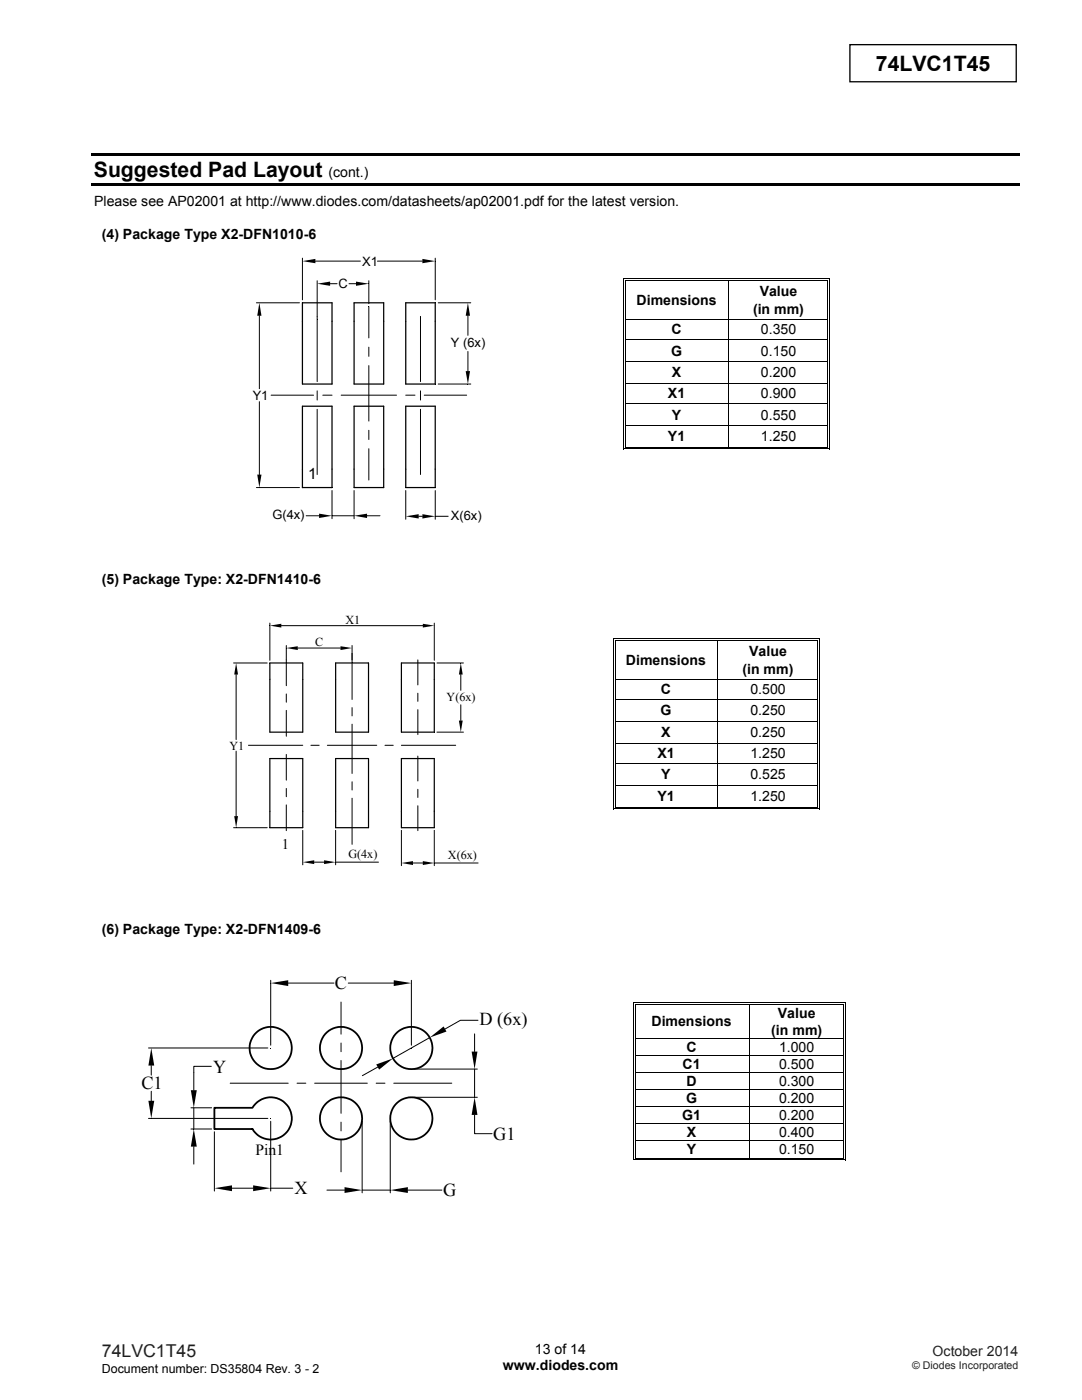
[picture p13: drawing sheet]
<svg xmlns="http://www.w3.org/2000/svg" width="216mm" height="279mm" viewBox="0 0 216 279" stroke-linecap="round" stroke-linejoin="round" font-family="sans-serif">
<defs><g id="words">
<g font-size="4.2">
<text x="174.8" y="14.3">74LVC1T45</text>
<text x="18.7" y="35.3">Suggested Pad Layout</text>
</g>
<g font-size="3.6">
<text x="66.8" y="197.4">C</text>
<text x="95.7" y="204.5">D (6x)</text>
<text x="42.5" y="214.1">Y</text>
<text x="28.2" y="217.4">C1</text>
<text x="98.4" y="227.5">G1</text>
<text x="58.7" y="238.4">X</text>
<text x="88.4" y="238.7">G</text>
</g>
<text font-size="3.5" fill="#231f20" x="20.3" y="270.9">74LVC1T45</text>
<g font-size="3.1">
<text x="61.5" y="95.5">1</text>
<text x="51" y="230.5">Pin1</text>
</g>
<text font-size="2.9" x="56.3" y="169.5">1</text>
<g font-size="2.8">
<text x="65.6" y="35.3">(cont.)</text>
<text x="18.8" y="41.1">Please see AP02001 at http://www.diodes.com/datasheets/ap02001.pdf for the latest version.</text>
<text x="20.3" y="47.6">(4) Package Type X2-DFN1010-6</text>
<text x="151.6" y="59">Value</text>
<text x="127" y="60.8">Dimensions</text>
<text x="150.3" y="62.6">(in mm)</text>
<text x="133.9" y="71">G</text>
<text x="134" y="66.7">C</text>
<text x="151.8" y="66.7">0.350</text>
<text x="151.8" y="71">0.150</text>
<text x="134.1" y="75.3">X</text>
<text x="151.8" y="75.3">0.200</text>
<text x="133.3" y="79.5">X1</text>
<text x="134.1" y="83.7">Y</text>
<text x="151.8" y="83.7">0.550</text>
<text x="151.8" y="79.5">0.900</text>
<text x="133.3" y="88.1">Y1</text>
<text x="151.8" y="88.1">1.250</text>
<text x="20.3" y="116.6">(5) Package Type: X2-DFN1410-6</text>
<text x="149.5" y="130.9">Value</text>
<text x="124.9" y="132.6">Dimensions</text>
<text x="148.2" y="134.4">(in mm)</text>
<text x="131.8" y="142.8">G</text>
<text x="131.9" y="138.6">C</text>
<text x="149.7" y="138.6">0.500</text>
<text x="149.7" y="142.8">0.250</text>
<text x="132" y="147.1">X</text>
<text x="149.7" y="147.1">0.250</text>
<text x="131.2" y="151.3">X1</text>
<text x="132" y="155.6">Y</text>
<text x="149.7" y="155.6">0.525</text>
<text x="149.7" y="151.3">1.250</text>
<text x="131.2" y="159.9">Y1</text>
<text x="149.7" y="159.9">1.250</text>
<text x="20.3" y="186.4">(6) Package Type: X2-DFN1409-6</text>
<text x="155.2" y="203.2">Value</text>
<text x="130" y="204.8">Dimensions</text>
<text x="137" y="209.9">C</text>
<text x="153.9" y="206.5">(in mm)</text>
<text x="155.4" y="209.9">1.000</text>
<text x="136.2" y="213.3">C1</text>
<text x="155.4" y="213.3">0.500</text>
<text x="136.9" y="220.1">G</text>
<text x="137" y="216.7">D</text>
<text x="155.4" y="216.7">0.300</text>
<text x="155.4" y="220.1">0.200</text>
<text x="136.1" y="223.6">G1</text>
<text x="137.1" y="227">X</text>
<text x="155.4" y="227">0.400</text>
<text x="155.4" y="223.6">0.200</text>
<text x="137.1" y="230.4">Y</text>
<text x="155.4" y="230.4">0.150</text>
<text x="100.3" y="273.5">www.diodes.com</text>
<text x="106.7" y="270.2">13 of 14</text>
</g>
<text font-size="2.8" fill="#231f20" x="186.1" y="270.6">October 2014</text>
<g font-size="2.6">
<text x="72.3" y="53">X1</text>
<text x="67.5" y="57.6">C</text>
<text x="90" y="69.2">Y (6x)</text>
<text x="50.4" y="79.8">Y1</text>
<text x="54.4" y="103.6">G(4x)</text>
<text x="90" y="103.7">X(6x)</text>
</g>
<text font-size="2.5" x="20.3" y="274">Document number: DS35804 Rev. 3 - 2</text>
<g font-size="2.4">
<text x="68.9" y="124.5">X1</text>
<text x="62.9" y="129">C</text>
<text x="89.1" y="139.8">Y(6x)</text>
<text x="45.8" y="149.6">Y1</text>
<text x="69.5" y="171.2">G(4x)</text>
<text x="89.4" y="171.4">X(6x)</text>
</g>
<text font-size="2.1" fill="#231f20" x="182" y="273.2">© Diodes Incorporated</text>
</g></defs>
<path d="M169.6 8.9h33.2v7.4h-33.2z" fill="none" stroke="#000" stroke-width=".26"/>
<g fill="#000">
<path d="M18.2 30.5h185.2v.5h-185.2zM18.2 36.6h185.2v.5h-185.2zM124.4 55.5h.2v.6h-.2zM124.4 55.5h.5v.2h-.5zM124.8 55.9h.1v.2h-.1zM124.8 55.9h.1v.1h-.1zM145.3 56l.2 .1zM145.3 55.5h.5v.2h-.5zM145.3 55.9h.5v.1h-.5zM165.1 55.5h.5v.2h-.5zM165.1 55.9h.2v.2h-.2zM165.1 55.9h.2v.1h-.2z"/>
<path d="M165.5 55.5h.1v.6h-.1zM124.4 63.6h.2v.2h-.2zM124.4 67.8h.2v.1h-.2zM124.4 72.1h.2v.1h-.2zM124.4 76.4h.2v.2h-.2zM124.8 63.6h.1v.2h-.1zM124.8 67.8h.1v.1h-.1zM124.8 72.1h.1v.1h-.1zM124.8 76.4h.1v.2h-.1zM165.1 63.6h.2v.2h-.2zM165.1 67.8h.2v.1h-.2zM165.1 72.1h.2v.1h-.2z"/>
<path d="M165.1 76.4h.2v.2h-.2zM165.5 63.6h.1v.2h-.1zM165.5 67.8h.1v.1h-.1zM165.5 72.1h.1v.1h-.1zM165.5 76.4h.1v.2h-.1zM124.4 80.5h.2v.2h-.2zM124.4 84.8h.2v.2h-.2zM124.4 89.5h.5v.2h-.5zM124.8 80.5h.1v.2h-.1zM124.8 84.8h.1v.2h-.1zM124.8 89.2h.1v.1h-.1zM145.3 89.2h.5v.1h-.5z"/>
<path d="M165.1 80.5h.2v.2h-.2zM165.1 84.8h.2v.2h-.2zM165.1 89.5h.5v.2h-.5zM165.1 89.2h.2v.1h-.2zM165.5 80.5h.1v.2h-.1zM165.5 84.8h.1v.2h-.1zM165.5 89.2h.1v.5h-.1zM122.3 127.4h.2v.5h-.2zM122.3 127.4h.5v.2h-.5zM122.3 135.4h.2v.2h-.2zM122.3 139.6h.2v.1h-.2zM122.6 127.7h.2v.2h-.2z"/>
<path d="M122.6 135.4h.2v.2h-.2zM122.6 139.6h.2v.1h-.2zM143.2 127.9h.1zM143.2 127.4h.5v.2h-.5zM143.2 127.7h.5v.2h-.5zM163 127.4h.5v.2h-.5zM163 127.7h.2v.2h-.2zM163 135.4h.2v.2h-.2zM163 139.6h.2v.1h-.2zM163.3 127.4h.2v.5h-.2zM163.3 135.4h.2v.2h-.2zM163.3 139.6h.2v.1h-.2z"/>
<path d="M122.3 143.9h.2v.2h-.2zM122.3 148.2h.2v.2h-.2zM122.3 152.3h.2v.2h-.2zM122.3 156.7h.2v.1h-.2zM122.6 143.9h.2v.2h-.2zM122.6 148.2h.2v.2h-.2zM122.6 152.3h.2v.2h-.2zM122.6 156.7h.2v.1h-.2zM163 143.9h.2v.2h-.2zM163 148.2h.2v.2h-.2zM163 152.3h.2v.2h-.2zM163 156.7h.2v.1h-.2z"/>
<path d="M163.3 143.9h.2v.2h-.2zM163.3 148.2h.2v.2h-.2zM163.3 152.3h.2v.2h-.2zM163.3 156.7h.2v.1h-.2zM122.3 161.4h.5v.1h-.5zM122.6 161h.2v.2h-.2zM143.2 161h.5v.2h-.5zM163 161.4h.5v.1h-.5zM163 161h.2v.2h-.2zM163.3 161h.2v.5h-.2z"/>
</g>
<g fill="none" stroke="#000" stroke-width=".2">
<path d="M124.5 56.1v7.5M124.8 56.1v7.5M124.9 55.6h20.4M124.9 56h20.4M145.4 56.1v7.5M145.8 55.6h19.3M145.8 56h19.3M165.2 56.1v7.5M165.5 56.1v7.5M124.5 63.8v4M124.5 67.9v4.2M124.5 72.2v4.2"/>
<path d="M124.5 76.6v3.9M124.8 63.8v4M124.8 67.9v4.2M124.8 72.2v4.2M124.8 76.6v3.9M124.9 63.7h40.2M124.9 67.8h40.2M124.9 72.2h40.2M124.9 76.5h40.2M145.4 63.8v4M145.4 67.9v4.2M145.4 72.2v4.2"/>
<path d="M145.4 76.6v3.9M165.2 63.8v4M165.2 67.9v4.2M165.2 72.2v4.2M165.2 76.6v3.9M165.5 63.8v4M165.5 67.9v4.2M165.5 72.2v4.2M165.5 76.6v3.9M124.5 80.7v4.1M124.5 85v4.7M124.8 80.7v4.1"/>
<path d="M124.8 85v4.2M124.9 80.6h40.2M124.9 84.9h40.2M124.9 89.6h40.2M124.9 89.3h20.4M145.4 80.7v4.1M145.4 85v4.2M145.8 89.3h19.3M165.2 80.7v4.1M165.2 85v4.2M165.5 80.7v4.1M165.5 85v4.2"/>
<path d="M122.4 127.9v7.5M122.4 135.6v4M122.4 139.7v4.2M122.7 127.9v7.5M122.7 135.6v4M122.7 139.7v4.2M122.8 127.5h20.4M122.8 127.8h20.4M122.8 135.5h40.2M122.8 139.7h40.2M143.3 127.9v7.5M143.3 135.6v4"/>
<path d="M143.3 139.7v4.2M143.7 127.5h19.3M143.7 127.8h19.3M163.1 127.9v7.5M163.1 135.6v4M163.1 139.7v4.2M163.4 127.9v7.5M163.4 135.6v4M163.4 139.7v4.2M122.4 144.1v4.1M122.4 148.4v3.9M122.4 152.5v4.2"/>
<path d="M122.4 156.8v4.7M122.7 144.1v4.1M122.7 148.4v3.9M122.7 152.5v4.2M122.7 156.8v4.2M122.8 144h40.2M122.8 148.3h40.2M122.8 152.4h40.2M122.8 156.8h40.2M143.3 144.1v4.1M143.3 148.4v3.9M143.3 152.5v4.2"/>
<path d="M143.3 156.8v4.2M163.1 144.1v4.1M163.1 148.4v3.9M163.1 152.5v4.2M163.1 156.8v4.2M163.4 144.1v4.1M163.4 148.4v3.9M163.4 152.5v4.2M163.4 156.8v4.2M122.8 161.4h40.2M122.8 161.1h20.4M143.7 161.1h19.3"/>
</g>
<g fill="#fff">
<path d="M126.8 200.6h22.6v6.5h-22.6z"/>
<path d="M127.3 201.9h21.5v3.9h-21.5z"/>
</g>
<path d="M126.3 200.1h.2v.5h-.2zM126.3 200.1h.5v.1h-.5zM126.6 200.4h.2v.2h-.2z" fill="#000"/>
<path d="M126.8 200.2h22.6M126.8 200.5h22.6" fill="none" stroke="#000" stroke-width=".2"/>
<path d="M126.8 200.6h22.6z" fill="#fff"/>
<path d="M149.4 200.6h.2zM149.4 200.1h.5v.1h-.5zM149.4 200.4h.5v.2h-.5zM168.3 200.1h.5v.1h-.5zM168.3 200.4h.1v.2h-.1zM168.6 200.1h.2v.5h-.2z" fill="#000"/>
<path d="M126.4 200.6v6.5M126.7 200.6v6.5M149.5 200.6v6.5M149.9 200.2h18.4M149.9 200.5h18.4M168.4 200.6v6.5M168.7 200.6v6.5" fill="none" stroke="#000" stroke-width=".2"/>
<g fill="#fff">
<path d="M126.8 207.3h22.6v3.2h-22.6z"/>
<path d="M127.3 207.3h21.5v3.2h-21.5z"/>
</g>
<g fill="#000">
<path d="M126.3 207.1h.2v.2h-.2zM126.3 210.5h.2v.2h-.2zM126.3 213.9h.2v.2h-.2zM126.3 217.4h.2v.1h-.2zM126.6 207.1h.2v.2h-.2zM126.6 210.5h.2v.2h-.2zM126.6 213.9h.2v.2h-.2zM126.6 217.4h.2v.1h-.2zM168.3 207.1h.1v.2h-.1zM168.3 210.5h.1v.2h-.1zM168.3 213.9h.1v.2h-.1zM168.3 217.4h.1v.1h-.1z"/>
<path d="M168.6 207.1h.2v.2h-.2zM168.6 210.5h.2v.2h-.2zM168.6 213.9h.2v.2h-.2zM168.6 217.4h.2v.1h-.2zM126.3 220.8h.2v.2h-.2zM126.6 220.8h.2v.2h-.2zM168.3 220.8h.1v.2h-.1zM168.6 220.8h.2v.2h-.2z"/>
</g>
<g fill="none" stroke="#000" stroke-width=".2">
<path d="M126.4 207.3v3.2M126.4 210.7v3.2M126.4 214.1v3.3M126.4 217.5v3.3M126.7 207.3v3.2M126.7 210.7v3.2M126.7 214.1v3.3M126.7 217.5v3.3M126.8 207.2h41.5M126.8 210.6h41.5M126.8 214h41.5M126.8 217.4h41.5"/>
<path d="M149.5 207.3v3.2M149.5 210.7v3.2M149.5 214.1v3.3M149.5 217.5v3.3M168.4 207.3v3.2M168.4 210.7v3.2M168.4 214.1v3.3M168.4 217.5v3.3M168.7 207.3v3.2M168.7 210.7v3.2M168.7 214.1v3.3M168.7 217.5v3.3"/>
<path d="M126.4 221v3.2M126.7 221v3.2M126.8 220.9h41.5M149.5 221v3.2M168.4 221v3.2M168.7 221v3.2"/>
</g>
<g fill="#fff">
<path d="M126.8 224.4h22.6v3.2h-22.6z"/>
<path d="M127.3 224.4h21.5v3.2h-21.5z"/>
</g>
<path d="M126.3 224.2h.2v.2h-.2zM126.6 224.2h.2v.2h-.2zM168.3 224.2h.1v.2h-.1zM168.6 224.2h.2v.2h-.2z" fill="#000"/>
<path d="M126.4 224.4v3.2M126.7 224.4v3.2M126.8 224.3h41.5M149.5 224.4v3.2M168.4 224.4v3.2M168.7 224.4v3.2" fill="none" stroke="#000" stroke-width=".2"/>
<g fill="#fff">
<path d="M126.8 227.8h22.6v3.3h-22.6z"/>
<path d="M127.3 227.8h21.5v3.3h-21.5z"/>
</g>
<path d="M126.3 227.6h.2v.2h-.2zM126.3 231.4h.5v.2h-.5zM126.6 227.6h.2v.2h-.2zM126.6 231.1h.2v.1h-.2zM149.4 231.1h.5v.1h-.5zM168.3 227.6h.1v.2h-.1zM168.3 231.4h.5v.2h-.5zM168.3 231.1h.1v.1h-.1zM168.6 227.6h.2v.2h-.2zM168.6 231.1h.2v.5h-.2z" fill="#000"/>
<g fill="none" stroke="#000" stroke-width=".2">
<path d="M60.3 51.5v8.3M62.9 52.1h9M63.3 56v20.2M65.9 56.6h1.4M69.6 56.6h1.4M73.6 56v4.6M75.3 52.1h9M86.8 51.5v8.3M51.2 60.4h8.6M51.8 63v14.6M54.1 78.9h8.5M63.3 78v1.8"/>
<path d="M64.4 78.9h1.9M68.1 78.9h11M73.6 61.2v6.2M73.6 69.3v1.8M73.6 73v11M81 78.9h1.8M83.9 63.1v13.1M83.9 78v1.8M84.6 78.9h8.5M87.4 60.4h6.5M87.4 76.6h6.5M93.4 63v3.9"/>
<path d="M93.4 70.1v4M51.2 97.3h8.6M51.8 80.2v14.5M63.3 81.7v13M66.3 97.9v5.6M70.7 97.9v5.6M73.6 85.9v1.8M73.6 89.6v6.2M81 97.9v5.7M83.9 81.7v13M86.8 97.9v5.7M61.1 102.9h2.6"/>
<path d="M66.3 102.9h4.4M73.2 102.9h2.6M83.5 103h.8M86.8 103h2.6M46.6 132.3h6.7M47.1 134.6v13M53.8 124.4v7.4M56.1 124.9h28.3M57.1 128.8v8M57.1 138.5v1.6M59.4 129.3h8.5M70.3 128.8v10.8"/>
<path d="M83.4 131.7v5M83.4 138.3v1.7M86.7 124.4v7.4M87.2 132.3h5.3M91.9 134.6v3.2M47.1 149.9v13M49.6 148.7h10.8M57.1 141.8v5.1M57.1 150.6v5.1M57.1 157.4v1.6M62 148.7h1.7M65.3 148.7h9.9"/>
<path d="M70.3 141.2v1.7M70.3 144.5v9.9M70.3 156v1.7M70.3 159.3v9.2M76.8 148.7h1.7M80.1 148.7h10.8M83.4 141.6v5M83.4 150.9v5M83.4 157.5v1.7M87.2 146.1h5.3M91.9 140.7v3.1M46.6 165.2h6.7"/>
<path d="M57.1 160.6v5.2M60.4 165.7v6.9M62.7 172.1h2M67 165.7v6.9M67 172.1h8.5M80.1 165.7v7.1M82.4 172.2h2M83.4 160.8v5M86.7 165.7v7.1M86.7 172.2h8.7M54 195.6v13M57.5 196.2h9.1"/>
<path d="M68.1 200v6.4M69.5 196.2h9.1M82.1 195.6v13M29.6 209.1h23.8M30.2 212.7v1.9M30.2 217.8v1.9M42.2 212.8h-3.5v4.8M45.9 216.2h11.6M59.3 216.2h1.7M62.8 216.2h10.5M68.1 208.2v1.7M68.1 211.6v10.6"/>
<path d="M75.1 216.2h1.7M75.4 213l-3.1 1.7M78.6 216.2h11.5M82.6 213.4h12.7M82.6 219h12.7M85.7 207.1l-7.3 4.1M94.7 206.3v3.6M94.7 213.4v5.6M95.4 203.6h-3.5l-3.1 1.8M29.6 223.2h23.8M38.1 221.1h4.1M38.1 225.3h4.1"/>
<path d="M38.7 221.1v4.2M38.7 228.8v3.5M42.8 225.9v11.8M46.3 237.1h4.2M54 223.8v13.9M54 237.1h4.4M65.2 237.5h3.5M68.1 223.9v1.8M68.1 227.5v6.4M72.3 237.5h5.6M72.3 223.8v14.3M77.9 223.8v14.3"/>
<path d="M81.4 237.5h6.8M94.7 222.5v3.8h3.5M126.4 227.8v3.8M126.7 227.8v3.3M126.8 227.7h41.5M126.8 231.5h41.5M126.8 231.2h22.6M149.5 227.8v3.3M149.9 231.2h18.4M168.4 227.8v3.3M168.7 227.8v3.3"/>
</g>
<path d="M60.3 60.4h6v16.2h-6zM70.7 60.4h5.9v16.2h-5.9zM81 60.4h5.8v16.2h-5.8zM60.3 81.1h6v16.2h-6zM70.7 81.1h5.9v16.2h-5.9zM81 81.1h5.8v16.2h-5.8z" fill="none" stroke="#000" stroke-width=".25"/>
<g fill="#000">
<path d="M60.3 52.1l2.6-.4v.8zM63.3 56.6l2.6-.4v.8zM71 56.2l2.6 .4-2.6 .4zM84.3 51.7l2.5 .4-2.5 .4zM51.8 60.4l.4 2.6h-.9zM93.4 60.4l.4 2.6h-.9zM92.9 74.1h.9l-.4 2.5zM51.3 94.7h.9l-.4 2.6zM63.7 102.5l2.6 .4-2.6 .5zM70.7 102.9l2.5-.4v.9zM81 103l2.5-.4v.9zM84.3 102.6l2.5 .4-2.5 .5z"/>
<path d="M47.1 132.3l.4 2.3h-.8zM53.8 124.9l2.3-.4v.7zM57.1 129.3l2.3-.3v.7zM67.9 129l2.4 .3-2.4 .4zM84.4 124.5l2.3 .4-2.3 .3zM91.9 132.3l.4 2.3h-.7zM91.6 143.8h.7l-.4 2.3zM46.7 162.9h.8l-.4 2.3zM60.4 172.1l2.3-.4v.7zM64.7 171.7l2.3 .4-2.3 .3zM80.1 172.2l2.3-.3v.7zM84.4 171.9l2.3 .3-2.3 .4z"/>
<path d="M54 196.2l3.5-.6v1.2zM78.6 195.6l3.5 .6-3.5 .6zM30.2 209.1l.6 3.6h-1.2zM29.6 219.7h1.2l-.6 3.5zM38.1 217.6h1.2l-.6 3.5zM75.1 212.4l3.3-1.2-2.8 2.3zM85.7 207.1l2.8-2.2 .6 1zM94.1 209.9h1.2l-.6 3.5zM38.7 225.3l.6 3.5h-1.2zM42.8 237.1l3.5-.5v1.1zM50.5 236.6l3.5 .5-3.5 .6zM68.7 236.9l3.6 .6-3.6 .6z"/>
<path d="M77.9 237.5l3.5-.6v1.2zM94.7 219l.6 3.5h-1.2z"/>
</g>
<path d="M53.8 132.3h6.6v13.8h-6.6zM67 132.3h6.5v13.8h-6.5zM80.1 132.3h6.6v13.8h-6.6zM53.8 151.4h6.6v13.8h-6.6zM67 151.4h6.5v13.8h-6.5zM80.1 151.4h6.6v13.8h-6.6z" fill="none" stroke="#000" stroke-width=".24"/>
<g fill="none" stroke="#000" stroke-width=".36">
<path d="M42.8 221.1h7.6a4.2 4.2 0 0 1 6.3-1.1 4.2 4.2 0 0 1 0 6.4 4.2 4.2 0 0 1-6.3-1.1h-7.6z"/>
<circle cx="54" cy="209.1" r="4.2"/>
<circle cx="68" cy="209.1" r="4.2"/>
<circle cx="82.1" cy="209.2" r="4.2"/>
<circle cx="68" cy="223.2" r="4.2"/>
<circle cx="82.1" cy="223.2" r="4.2"/>
</g>
<use href="#words"/>
</svg>
